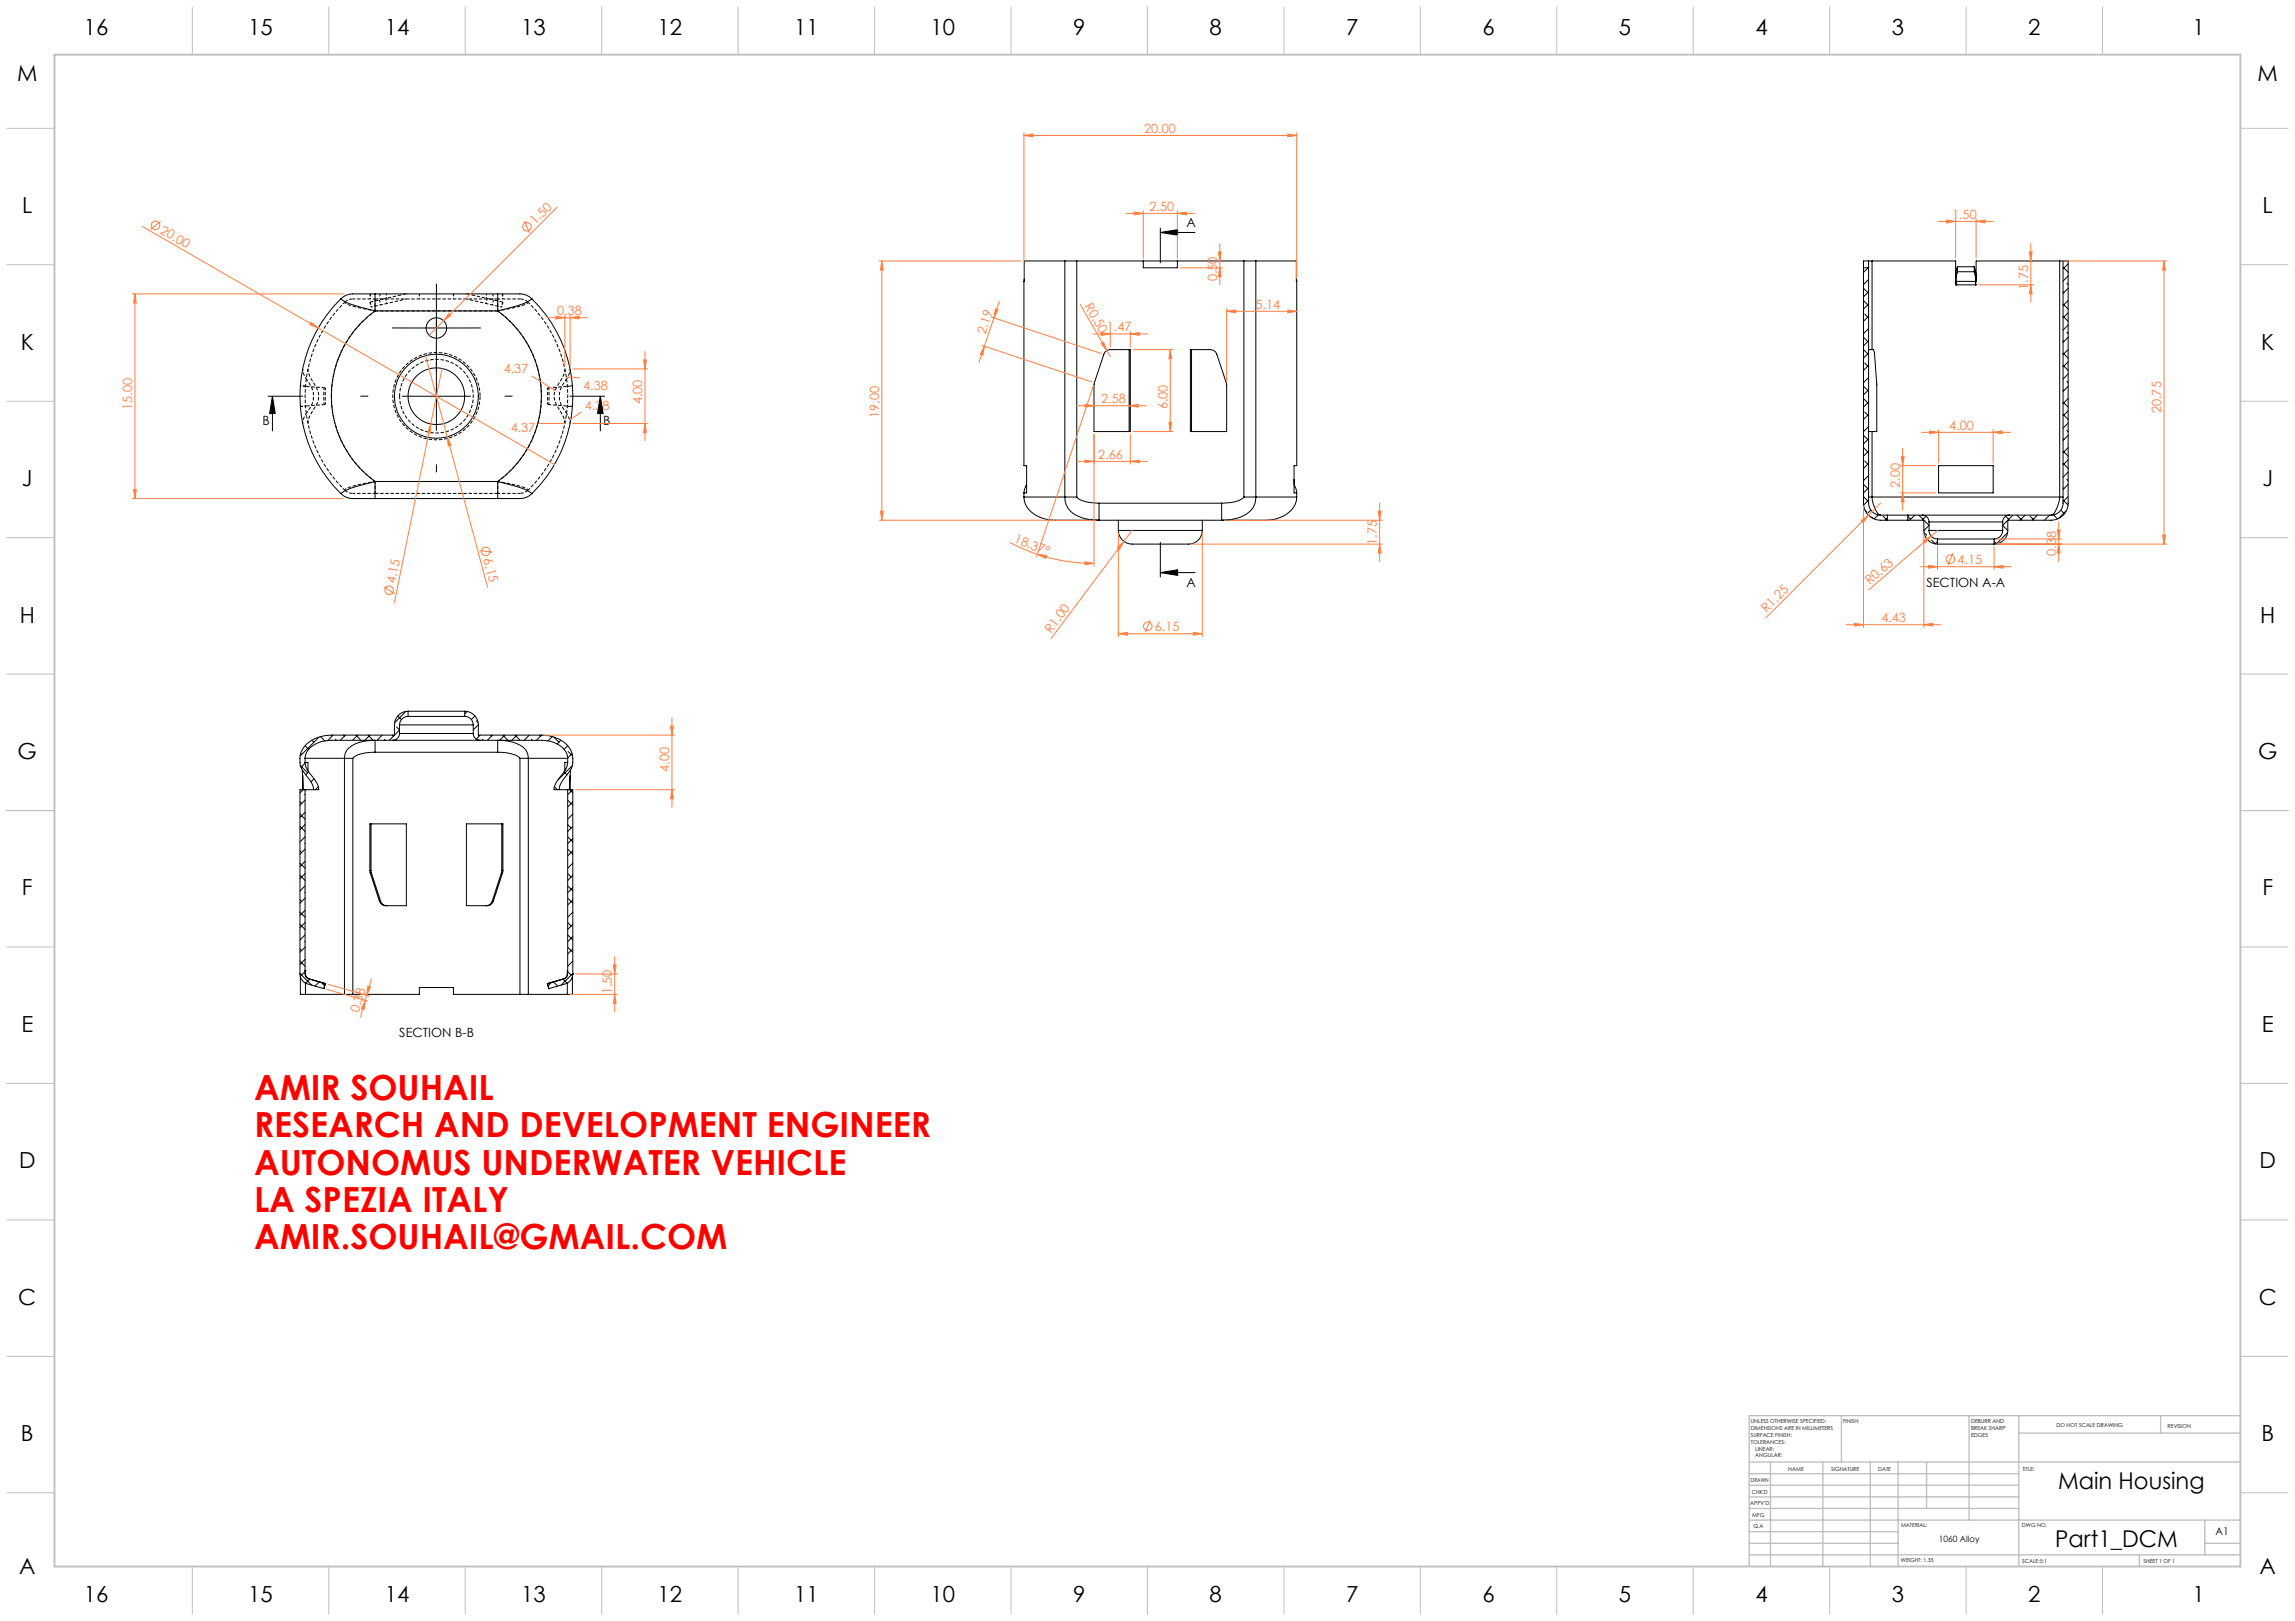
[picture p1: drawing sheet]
<svg xmlns="http://www.w3.org/2000/svg" width="841mm" height="594mm" viewBox="0 0 841 594" stroke-linecap="round" stroke-linejoin="round" font-family="sans-serif">
<defs><g id="words">
<g font-size="12.7" fill="#f00">
<text x="93.1" y="403">AMIR SOUHAIL</text>
<text x="93.1" y="416.7">RESEARCH AND DEVELOPMENT ENGINEER</text>
<text x="93.1" y="430.4">AUTONOMUS UNDERWATER VEHICLE</text>
<text x="93.1" y="444.1">LA SPEZIA ITALY</text>
<text x="93.1" y="457.8">AMIR.SOUHAIL@GMAIL.COM</text>
</g>
<g font-size="8.5">
<text x="754.2" y="545.8">Main Housing</text>
<text x="753.2" y="566.7">Part1_DCM</text>
</g>
<g font-size="8.1">
<text x="30.7" y="13">16</text>
<text x="91" y="13">15</text>
<text x="141" y="13">14</text>
<text x="191" y="13">13</text>
<text x="241" y="13">12</text>
<text x="291" y="13">11</text>
<text x="341" y="13">10</text>
<text x="393.2" y="13">9</text>
<text x="443.2" y="13">8</text>
<text x="493.2" y="13">7</text>
<text x="543.2" y="13">6</text>
<text x="593.2" y="13">5</text>
<text x="643.2" y="13">4</text>
<text x="693.2" y="13">3</text>
<text x="743.2" y="13">2</text>
<text x="803.5" y="13">1</text>
<text x="6.3" y="29.6">M</text>
<text x="827.3" y="29.6">M</text>
<text x="8.1" y="78.1">L</text>
<text x="829.1" y="78.1">L</text>
<text x="7.6" y="128.1">K</text>
<text x="828.6" y="128.1">K</text>
<text x="8" y="178.1">J</text>
<text x="829" y="178.1">J</text>
<text x="7.2" y="228.1">H</text>
<text x="828.2" y="228.1">H</text>
<text x="6.5" y="278.1">G</text>
<text x="827.5" y="278.1">G</text>
<text x="8" y="328.1">F</text>
<text x="829" y="328.1">F</text>
<text x="7.8" y="378.1">E</text>
<text x="828.8" y="378.1">E</text>
<text x="7" y="428.1">D</text>
<text x="828" y="428.1">D</text>
<text x="6.7" y="478.1">C</text>
<text x="827.7" y="478.1">C</text>
<text x="7.7" y="528.1">B</text>
<text x="828.7" y="528.1">B</text>
<text x="7" y="576.6">A</text>
<text x="828" y="576.6">A</text>
<text x="30.7" y="587">16</text>
<text x="91" y="587">15</text>
<text x="141" y="587">14</text>
<text x="191" y="587">13</text>
<text x="241" y="587">12</text>
<text x="291" y="587">11</text>
<text x="341" y="587">10</text>
<text x="393.2" y="587">9</text>
<text x="443.2" y="587">8</text>
<text x="493.2" y="587">7</text>
<text x="543.2" y="587">6</text>
<text x="593.2" y="587">5</text>
<text x="643.2" y="587">4</text>
<text x="693.2" y="587">3</text>
<text x="743.2" y="587">2</text>
<text x="803.5" y="587">1</text>
</g>
<g font-size="4.7" fill="#ff8040">
<text x="419.3" y="48.6">20.00</text>
<text x="421.2" y="77.2">2.50</text>
<text x="196.1" y="82.5" transform="rotate(-45 196.1 82.5)">1.50</text>
<text x="715.3" y="80.1">1.50</text>
<text x="58.4" y="85.3" transform="rotate(30 58.4 85.3)">20.00</text>
<text x="446" y="103" transform="rotate(-90 446 103)">0.50</text>
<text x="743.2" y="106.2" transform="rotate(-90 743.2 106.2)">1.75</text>
<text x="397.3" y="112.1" transform="rotate(60 397.3 112.1)">R0.50</text>
<text x="460.1" y="113.1">5.14</text>
<text x="204.2" y="115.4">0.38</text>
<text x="361.1" y="122.7" transform="rotate(-72 361.1 122.7)">2.19</text>
<text x="405.6" y="121.3">1.47</text>
<text x="184.6" y="136.7">4.37</text>
<text x="213.7" y="142.9">4.38</text>
<text x="235.4" y="148.2" transform="rotate(-90 235.4 148.2)">4.00</text>
<text x="403.6" y="147.7">2.58</text>
<text x="427.8" y="150" transform="rotate(-90 427.8 150)">6.00</text>
<text x="48.5" y="150.3" transform="rotate(-90 48.5 150.3)">15.00</text>
<text x="214.3" y="150.1">4.38</text>
<text x="322.1" y="153.2" transform="rotate(-90 322.1 153.2)">19.00</text>
<text x="792" y="151.4" transform="rotate(-90 792 151.4)">20.75</text>
<text x="187.1" y="158.4">4.37</text>
<text x="714.3" y="157.4">4.00</text>
<text x="402.5" y="168">2.66</text>
<text x="696.2" y="178.8" transform="rotate(-90 696.2 178.8)">2.00</text>
<text x="371.4" y="198.7" transform="rotate(21 371.4 198.7)">18.37°</text>
<text x="504.6" y="199.7" transform="rotate(-90 504.6 199.7)">1.75</text>
<text x="753.4" y="203.8" transform="rotate(-90 753.4 203.8)">0.38</text>
<text x="177" y="205" transform="rotate(75 177 205)">6.15</text>
<text x="717.3" y="206.6">4.15</text>
<text x="144.8" y="214.1" transform="rotate(-78 144.8 214.1)">4.15</text>
<text x="685.2" y="214.5" transform="rotate(-41 685.2 214.5)">R0.63</text>
<text x="647.3" y="224.8" transform="rotate(-45 647.3 224.8)">R1.25</text>
<text x="689.4" y="227.9">4.43</text>
<text x="385.2" y="232.3" transform="rotate(-53 385.2 232.3)">R1.00</text>
<text x="423.2" y="231.2">6.15</text>
<text x="245.2" y="282.9" transform="rotate(-90 245.2 282.9)">4.00</text>
<text x="224.3" y="364.4" transform="rotate(-90 224.3 364.4)">1.50</text>
<text x="131.5" y="371.1" transform="rotate(-74 131.5 371.1)">0.38</text>
</g>
<g font-size="4.7">
<text x="434.7" y="83.1">A</text>
<text x="96.2" y="155.8">B</text>
<text x="221.1" y="155.8">B</text>
<text x="434.7" y="215.1">A</text>
<text x="705.9" y="215">SECTION A-A</text>
<text x="146.3" y="380">SECTION B-B</text>
</g>
<text font-size="3.9" x="811.9" y="562.5">A1</text>
<text font-size="3.2" x="710.5" y="564.9">1060 Alloy</text>
<g font-size="2">
<text x="641.6" y="521.6">UNLESS OTHERWISE SPECIFIED:</text>
<text x="675.4" y="521.6">FINISH:</text>
<text x="722.3" y="521.5">DEBURR AND</text>
<text x="641.6" y="524.1">DIMENSIONS ARE IN MILLIMETERS</text>
<text x="641.6" y="526.6">SURFACE FINISH:</text>
<text x="722.3" y="524">BREAK SHARP</text>
<text x="722.3" y="526.5">EDGES</text>
<text x="753.6" y="523">DO NOT SCALE DRAWING</text>
<text x="794.3" y="523.2">REVISION</text>
<text x="641.6" y="529.1">TOLERANCES:</text>
<text x="643.2" y="531.6">LINEAR:</text>
<text x="643.2" y="534.1">ANGULAR:</text>
<text x="655.3" y="539">NAME</text>
<text x="671" y="538.9">SIGNATURE</text>
<text x="688.2" y="538.9">DATE</text>
<text x="741.1" y="538.9">TITLE:</text>
<text x="641.6" y="543.1">DRAWN</text>
<text x="641.4" y="551.4">APPV'D</text>
<text x="641.9" y="547.3">CHK'D</text>
<text x="642.1" y="555.8">MFG</text>
<text x="642.5" y="560">Q.A</text>
<text x="696.6" y="559.5">MATERIAL:</text>
<text x="741" y="559.5">DWG NO.</text>
<text x="696.6" y="572.5">WEIGHT: 1.35</text>
<text x="741.1" y="572.6">SCALE:5:1</text>
<text x="785.5" y="572.6">SHEET 1 OF 1</text>
</g>
</g></defs>
<path d="M137.4 109.6h45M182.4 113.9h-45M146.4 145.2a13.5 13.5 0 0 1 19.9-11.9 13.5 13.5 0 0 1 1.1 23.1 13.5 13.5 0 0 1-20.9-10l-.1-1.2M137.4 176.4h45M182.4 180.8h-45" fill="none" stroke="#000" stroke-width=".37" stroke-dasharray="1.3 .6" stroke-dashoffset=".1" stroke-linecap="butt"/>
<path d="M129.3 109.6a4.4 4.4 0 0 0-3 1.2M190.5 109.6a4.4 4.4 0 0 1 3.1 1.2M175.9 145.2a16 16 0 0 0-23.6-14.1 16 16 0 0 0-1.1 27.5 16 16 0 0 0 24.7-12.1v-1.3M129.3 180.8a4.4 4.4 0 0 1-3-1.2M190.5 180.8a4.4 4.4 0 0 0 3.1-1.2" fill="none" stroke="#000" stroke-width=".37" stroke-dasharray="1.3 .6" stroke-dashoffset="-.1" stroke-linecap="butt"/>
<path d="M137.4 113.9a33.7 33.7 0 0 1-11-2.9l-.1-.2M193.6 110.8l-.2 .2a36.4 36.4 0 0 1-11 2.9M193.6 110.8a48.1 48.1 0 0 1 0 68.8M126.2 179.6a48.1 48.1 0 0 1 0-68.8M126.3 179.6l.1-.2a36.4 36.4 0 0 1 11-3M182.4 176.4a33.7 33.7 0 0 1 11 3l.2 .2" fill="none" stroke="#000" stroke-width=".37" stroke-dasharray="1.3 .6" stroke-dashoffset=".5" stroke-linecap="butt"/>
<g fill="none" stroke="#000" stroke-width=".37" stroke-dasharray="1.3 .6" stroke-dashoffset=".4" stroke-linecap="butt">
<path d="M129.3 109.6h8.1M137.4 109.6v4.3M137.4 113.9a38.5 38.5 0 0 0 0 62.5M140.6 109.6l7.9-1.9M179.3 109.6l-7.9-1.9M182.4 109.6v4.3M182.4 109.6h8.1M118.8 148.3v-6.2M119.3 148.2v-6.1M200.6 148.2v-6.1M201.1 148.3v-6.2M182.4 176.4a38.5 38.5 0 0 0 0-62.5"/>
<path d="M137.4 180.8v-4.4M137.4 180.8h-8.1M182.4 180.8v-4.4M190.5 180.8h-8.1"/>
</g>
<path d="M112.2 138.8l-.9-1.7-.4-1.9M208.9 135.2a6.8 6.8 0 0 1-1.3 3.6M110.9 155.2l.4-2 .9-1.7M208.9 155.2l-.2-1.3-1.1-2.4" fill="none" stroke="#000" stroke-width=".37" stroke-dasharray="1.3 .6" stroke-dashoffset=".6" stroke-linecap="butt"/>
<path d="M112.2 151.5l.3-.4a8.6 8.6 0 0 0-.1-12l-.2-.3M207.6 151.5l-.7-1.1a8 8 0 0 1 0-10.5l.7-1.1" fill="none" stroke="#000" stroke-width=".37" stroke-dasharray="1.3 .6" stroke-dashoffset=".3" stroke-linecap="butt"/>
<path d="M112.9 135.2a20.1 20.1 0 0 0 3.2 7.2 7 7 0 0 1-1.2 7.7l-1.6 3-.4 2.1M207 135.2a10.7 10.7 0 0 1-2.7 6.2 6.7 6.7 0 0 0 .5 8.5 9.6 9.6 0 0 1 2.2 5.3" fill="none" stroke="#000" stroke-width=".37" stroke-dasharray="1.3 .6" stroke-dashoffset=".2" stroke-linecap="butt"/>
<g fill="none" stroke="#000" stroke-width=".37" stroke-dasharray="1.3 .6" stroke-dashoffset=".9" stroke-linecap="butt">
<path d="M135.6 109.6v-1.9M135.8 109.6v-1.9M136 112.5l-.5-1.8M136.1 112.5l-.4-1.8M139.2 109.6v-1.9M139.5 111.7l-.5-1.8M153.7 109.6v-1.9M166.2 109.6v-1.9M180.4 111.7l.4-1.8M180.6 109.6v-1.9M183.8 112.5l.4-1.8M183.9 112.5l.4-1.8"/>
<path d="M184.1 109.6v-1.9M184.2 109.6v-1.9M110.1 141.4h1.9M110.1 141.4l1.8 .2M111.9 148.8l-1.8 .1M112 148.9h-1.9M207.9 141.4h1.9M207.9 148.8l1.9 .1M209.8 141.4l-1.9 .2M209.8 148.9h-1.9"/>
</g>
<path d="M135.5 110.7l5.1-1.1M148.5 107.7h.4M171.4 107.7h-.5M184.3 110.7l-5-1.1" fill="none" stroke="#000" stroke-width=".37" stroke-dasharray="1.3 .6" stroke-linecap="butt"/>
<path d="M136 112.5l12.9-2.9M183.9 112.5l-13-2.9" fill="none" stroke="#000" stroke-width=".37" stroke-dasharray="1.3 .6" stroke-dashoffset=".7" stroke-linecap="butt"/>
<path d="M141.6 109.3v-1.6M141.8 111.2l-.4-1.6M178.1 111.2l.4-1.6M178.3 109.3v-1.6" fill="none" stroke="#000" stroke-width=".37" stroke-dasharray="1.3 .6" stroke-dashoffset=".8" stroke-linecap="butt"/>
<path d="M119.3 142.1l-7.3-.5M119.3 148.2l-7.3 .6M200.6 142.1l7.2-.5M200.6 148.2l7.2 .6" fill="none" stroke="#000" stroke-width=".37" stroke-dasharray="1.3 .6" stroke-dashoffset="-.2" stroke-linecap="butt"/>
<g fill="none" stroke="#000" stroke-width=".37">
<path d="M390.2 95.6h4.4M390.2 95.6h-14.8l-.2 7.5M390.2 95.6v86.5M394.6 95.6v86.5M394.6 95.6h61.2M419 95.6v2.5h12.4v-2.5M425.2 85.2l6.4-1v2zM425.2 85.2h12.7M425.2 83.6v12.7M455.8 95.6h4.4M455.8 95.6v86.5M460.2 95.6h14.9l.1 7.5"/>
<path d="M460.2 95.6v86.5M682.9 98.1h1.8M684.4 98.1l.3 .4M684.6 98.1l-1.7 1.7M684.7 95.6v88.8a4.5 4.5 0 0 0 4.4 4.4M684.7 95.6h-1.8v88.8a6.3 6.3 0 0 0 6.2 6.2h2.5M684.7 95.6h1.3M686 95.6h30.6v7.5M686 95.6v32.5M717.3 97.7l-.5 1.8-.2 3.6M717.3 97.7h6.2M717.3 97.7v1.9"/>
<path d="M717.3 99.6h6.1M717.3 99.6l-.5 1.8v1.7M723.4 99.6l.6 3.5M723.5 97.7l.5 2.2 .1 3.2M723.5 97.7l-.1 1.9M754.8 95.6h1.2M754.8 95.6h-30.7v7.5M754.8 95.6v86.5M756 95.6v88.8a4.4 4.4 0 0 1-4.4 4.4M756 95.6h1.9v88.8a6.3 6.3 0 0 1-6.3 6.2h-15.8v3.8M756 97.9l1.9 1.9M757.9 96.7l-1.9 1.8"/>
<path d="M124.9 109.5a17.2 17.2 0 0 0 8 3.3l4.5 1.1M124.9 109.5a50 50 0 0 0 0 71.4M137.4 107.7h-6.8a7.9 7.9 0 0 0-5.7 1.8M137.4 107.7v6.2M137.4 113.9a38.5 38.5 0 0 0 0 62.6M137.4 113.9h45M137.4 107.7h45M159.9 107.7v50M182.4 107.7h6.8a8 8 0 0 1 5.7 1.8M182.4 107.7v6.2M182.4 113.9a38.5 38.5 0 0 1 0 62.6M194.9 109.5a13.6 13.6 0 0 1-6.6 2.9l-5.9 1.5"/>
<path d="M194.9 109.5a50 50 0 0 1 0 71.4M375.2 103.1v67.5h1v10h-1M375.4 102.1l-.2 1M475.1 102.1l.1 1M475.2 103.1v67.5h-1v10h1M682.9 110.1l1.8 1.9M682.9 105.6l1.6 1.6M683.3 115.1l1.4 1.4M684.7 102.4l-1.8 1.9M684.7 106.9l-1.8 1.9M684.7 111.4l-1.8 1.9M684.7 115.9l-1.8 1.9"/>
<path d="M716.6 103.1h.2M716.8 103.1h7.2M716.8 104.4h.1M716.8 104.4h7.2M716.8 103.1v1.3M724 103.1h.1M724 104.4h.1M724 103.1v1.3M756 115.9l1.9 1.9M756 111.4l1.9 1.9M756 106.9l.3 .3M757.4 103.9l.5 .4"/>
<path d="M757.9 101.1l-1.9 1.9M757.9 114.6l-1.9 1.9M757.9 119.1l-1.9 1.9M757.9 105.6l-1.9 1.9M757.9 110.1l-1.9 1.9M147.4 120.2h25M405.1 128.9l1.8-.8h7.3v30h-13.3v-17.3l3.6-10.9zM413.8 128.1v30M436.2 128.1h7.3a2.58 2.58 0 0 1 2.4 1.8l3.6 10.9v17.3h-13.3zM436.6 128.1v30M682.9 128.1l1.8 1.9M682.9 123.6l1.6 1.6"/>
<path d="M683.3 133l1.4 1.4M684.7 128.1h1.7l.4 .5 .9 11.7v17.8h-3M684.7 120.4l-1.8 1.9M684.7 124.9l-1.8 1.8M684.7 129.4l-1.8 1.8M684.7 133.8l-1.8 1.9M684.7 138.4l-1.8 1.8M756 133.8l1.9 1.9M756 129.4l1.9 1.8M756 124.9l.3 .3M757.4 139.8l.5 .4M757.4 121.8l.5 .5"/>
<path d="M757.9 123.6l-1.9 1.9M757.9 128.1l-1.9 1.9M757.9 132.6l-1.9 1.8M757.9 137l-1.9 1.9M98.2 145.2h12.7M99.8 145.2l1.1 6.3h-2.1zM99.8 145.2v12.7M147.4 145.2h25M208.9 145.2h12.7M220 145.2l1 6.3h-2zM220 145.2v12.7M682.9 159.5l1.6 1.6"/>
<path d="M682.9 146l1.8 1.9M682.9 141.6l1.6 1.5M683.3 151l1.4 1.4M684.7 142.8l-1.8 1.9M684.7 147.3l-1.8 1.9M684.7 151.8l-1.8 1.9M684.7 156.3l-1.8 1.9M686 158.1v24M756 151.8l1.9 1.9M756 147.3l1.9 1.9M756 142.8l.3 .3M757.4 157.7l.5 .5"/>
<path d="M757.9 141.6l-1.9 1.8M757.9 146l-1.9 1.9M757.9 150.5l-1.9 1.9M757.9 155l-1.9 1.9M757.9 159.5l-1.9 1.9M137.4 176.5a37.9 37.9 0 0 0-12.2 4.2l-.3 .2M137.4 176.5v6.2M137.4 176.5h45M182.4 176.5v6.2M182.4 176.5a37.9 37.9 0 0 1 12 4l.5 .4M376.2 177.6l-.8 1.7-.2 1.3M474.2 175.7l.1 2.2 .7 1.4 .2 1.3"/>
<path d="M474.3 177.8l.1 .2M682.9 177.5l1.6 1.6M682.9 164l1.8 1.9M683.3 168.9l1.4 1.4M684.7 160.8l-1.8 1.9M684.7 165.3l-1.8 1.9M684.7 169.8l-1.8 1.9M684.7 174.3l-1.8 1.8M684.7 178.7l-1.8 1.9M710.4 170.6h20v10h-20zM756 178.7l.3 .4M756 169.8l1.9 1.9"/>
<path d="M756 165.3l1.9 1.9M756 160.8l.3 .3M757.4 175.7l.5 .4M757.9 164l-1.9 1.9M757.9 168.5l-1.9 1.8M757.9 173l-1.9 1.9M757.9 177.5l-1.9 1.8M124.9 180.9a8.9 8.9 0 0 0 6.5 1.8h6M137.4 182.7h45M194.9 180.9a8.8 8.8 0 0 1-6.4 1.8h-6.1M375.2 182.1a9.3 9.3 0 0 0 8.2 8.2l3.3 .3h16M375.2 182.1h15"/>
<path d="M375.2 180.6v1.5M390.2 182.1a7.7 7.7 0 0 0 6.5 7.7l3 .6 3 .2M390.2 182.1h4.4M394.6 182.1v.1a6.2 6.2 0 0 0 5.1 2l3 .2M402.7 184.4v6.2M402.7 184.4h45M402.7 190.6h45M409.8 194.4a5.6 5.6 0 0 0 7 5h16.8a5.6 5.6 0 0 0 7-5M409.8 194.4h30.8M409.8 190.6v3.8M425.2 198.7v12.7M440.6 190.6v3.8"/>
<path d="M447.7 184.4v6.2M455.8 182.1v.1a6.2 6.2 0 0 1-5.1 2l-3 .2M455.8 182.1h4.4M460.2 182.1a7.7 7.7 0 0 1-6.6 7.7l-4 .8h-1.9M460.2 182.1h15M475.2 182.1a9 9 0 0 1-7.6 8l-3.9 .5h-16M475.2 180.6v1.5M682.9 182l1.8 1.8M683.5 187l.6 .6M684.7 182.1h1.3M684.7 183.2l-1.8 1.9M685.6 186.9l-1 1"/>
<path d="M685.9 189.4l.6 .6M686 182.1a11.3 11.3 0 0 0 2.6 6.5l.5 .2M686 182.1h68.8M688.3 188.7l-1.5 1.5M689.1 188.8h2.5M690.1 189.2l1.5 1.4M691.6 188.8h7.5M691.6 190.6h7.5M691.6 189.8l-.8 .8M691.6 188.8v1.8M699.1 190.6h5.9v3.8M699.1 189.2l1.1 1.1"/>
<path d="M699.1 188.8h5.3M699.1 188.8v1.8M701.7 188.8l-1.9 1.8M703.2 188.8l3.7 3.7M704.4 188.8a2.47 2.47 0 0 1 2.5 2.5M704.4 188.8h32M705 194.4a5 5 0 0 0 5 5M705.1 195.2l.9 .9M705.8 189.2l-1.5 1.4M706.9 191.3h27M706.9 194.4h27M706.9 194.4a3.1 3.1 0 0 0 3.1 3.1"/>
<path d="M706.9 192.5l-1.9 1.9M706.9 191.3v3.1M707.6 196.3h.1M707.8 197.9l1.4 1.3M710 199.4h20.7M710 197.5h20.7M710 198.4l-.9 .9M710 197.5v1.9M730.7 198.4l1 .9M730.7 197.5v1.9M733.9 194.4a3.1 3.1 0 0 1-3.2 3.1M733.9 192.5l1.9 1.9"/>
<path d="M733.9 191.3v3.1M735 189.2l1.1 1.1M735.7 195.2l-4.1 4.1M735.8 194.4a5 5 0 0 1-5.1 5M736.4 188.8a2.47 2.47 0 0 0-2.5 2.5M736.4 188.8h15.2M737.6 188.8l-3.7 3.7M739.1 188.8l1.8 1.8M742.1 188.8l-1.9 1.8M743.9 189.2l1.5 1.4M746.6 188.8l-1.9 1.8M751.1 188.8l-1.9 1.8"/>
<path d="M752.4 188.7l1.6 1.5M754.8 182.1a10.4 10.4 0 0 1-2.8 6.6l-.4 .1M754.8 182.1h1.2M755.2 186.9l1.3 1.4M756 183.2l1.8 1.9M757.3 187l-3 3M757.9 182l-1.9 1.8M425.2 209.8l6.4-1v2zM425.2 209.8h12.7M110.2 276.2l.3 .3M111.8 279.4h1.1v3M111.8 277.9h14.4"/>
<path d="M111.8 277.9v1.5M111.8 279.6l-1.5 1.6M111.8 273.3l1.3 1.3M114.3 271.3l.7 .7M116.9 270.1l-6.8 6.8M117.4 269.9l1.7 1.7M122.1 269.4l-2.1 2.1M122.9 270.9l.4 .4M125.9 269.4l.3 .3M126.2 277.9h3.1M126.2 277.9v86.5M126.6 269.4l-1.9 1.9"/>
<path d="M129.3 277.9v86.5M130.4 269.4l1.9 1.9M131.1 269.4l-1.9 1.9M134.9 269.4l1.8 1.9M135.6 269.4l-1.9 1.9M137.4 275.7v-4.4a14.7 14.7 0 0 0-9.5 2.7 5 5 0 0 0-1.7 3.9M137.4 275.7l-4.5 .4-2.3 .7-1.3 1.1M137.4 275.7h45M140.1 269.4l-1.9 1.9M140.8 270.9l.4 .4M143.8 269.4l.4 .3M143.9 271.3h-22.5a9 9 0 0 0-9.5 5.8l-.1 .8"/>
<path d="M143.9 271.3h32M145.3 266.4l1.1 1.1-3.7 3.8M145.8 262.4l1.3 1.3M146.4 268.8a2.53 2.53 0 0 1-2.5 2.5M146.4 268.8h27M146.4 265.6h27M146.4 265.6v3.2M148.7 260.7l-4.1 4.2M149.5 260.6a5.1 5.1 0 0 0-5 5v3.8h-23.1a11.3 11.3 0 0 0-11.1 6.3 7.9 7.9 0 0 0 2.1 8.7 8.5 8.5 0 0 1 2.5 5h1.9a10.6 10.6 0 0 0-3.5-6.2 5.9 5.9 0 0 1-1.5-3.8M149.5 262.5a3.1 3.1 0 0 0-3.1 3.1M149.5 262.5h20.8M149.5 260.6h20.8"/>
<path d="M149.5 260.6v1.9M170.3 262.5a3.1 3.1 0 0 1 3.1 3.1M170.3 260.6a5.1 5.1 0 0 1 5 5v3.8h23.1M170.3 260.6v1.9M171.1 260.7l-.8 .9M173.4 268.8a2.47 2.47 0 0 0 2.5 2.5M173.4 265.6v3.2M174.1 262.4l-1.4 1.3M174.5 264.1l.7 .8M175.3 265.6l-1.9 1.9M175.9 271.3h22.5a9.5 9.5 0 0 1 9.5 5.4l.1 1.2M176 269.4l-1.5 1.5"/>
<path d="M176.7 270.9l.5 .4M179.8 269.4l.3 .3M180.5 269.4l-1.9 1.9M182.4 275.7v-4.4a12.7 12.7 0 0 1 10.4 3.7l.5 .9 .3 2M182.4 275.7a10.8 10.8 0 0 1 8.1 2.1v.1M184.3 269.4l1.8 1.9M185 269.4l-1.9 1.9M188.7 269.4l1.9 1.9M189.4 269.4l-1.8 1.9M190.5 277.9h3.1M190.5 277.9v86.5M193.6 277.9h14.4"/>
<path d="M193.6 277.9v86.5M194 269.4l-1.9 1.9M194.7 270.9l.4 .4M197.7 269.4l.4 .3M198.4 269.4a12.3 12.3 0 0 1 10.9 5.8 8.3 8.3 0 0 1-1.9 9.2l-1 1.2a6.1 6.1 0 0 0-1.5 3.8M198.4 269.4l-1.8 1.9M202.4 270l-1.6 1.5M203 270.1l1.8 1.9M205.5 271.2l-1.4 1.5M208 273.3l-1.3 1.3M208 279.4a7.6 7.6 0 0 1-2.5 5 8.8 8.8 0 0 0-2.5 5h1.9M208 279.4h-1v3"/>
<path d="M208 277.9v1.5M208.2 275.4l1.6 1.6M209.7 276.1l-1.7 1.7M109.9 298.3l1.9 1.9M109.9 293.8l.6 .6M110.1 280.5l2.6 2.7M110.7 282.4l.4 7-1.2 1.1M110.9 284.2v5.2M111.7 291.1l.1 .1M111.8 289.4h3M111.8 293.2l-1.9 1.9M111.8 297.7l-1.9 1.8"/>
<path d="M111.8 289.4v67.5M111.8 289.4h-1.9v67.5M113.1 282.8l-1.1 1.1M115.1 285.4l-1.2 1.2M116.7 288.3l-1.1 1.1M203.2 288.4l1.1 1M204.9 289.4h3.1M206.7 282.9l1.1 1M208 289.4h1.9M208 289.4v66.2M208.2 293.3l1.7 1.8M208.9 284.2v5.2"/>
<path d="M209.1 282.4l-.4 7 1.2 1.1M209.5 281.3l-.1 .2M209.7 280.6l-5.3 5.2M209.9 289.4l-1.9 1.8M209.9 293.8l-1.9 1.9M209.9 298.3l-1.9 1.9M209.9 289.4v67.5M109.9 316.3l1.9 1.9M109.9 311.8l.6 .6M109.9 302.8l1.9 1.9M111.7 309l.1 .2M111.8 302.1l-1.9 1.9"/>
<path d="M111.8 306.6l-1.9 1.9M111.8 311.1l-1.9 1.9M111.8 315.6l-1.9 1.9M135.5 319l.1 .8M135.5 319v-17.1h13.4v30h-7.5a2.36 2.36 0 0 1-2.4-1.7M135.5 319h.5M135.6 319.8h.5M135.6 319.8l3.4 10.4M136 319l.1 .8M136 301.9v17.1M136.1 319.8l3.4 10.4M183.8 319.8l-3.4 10.4"/>
<path d="M183.8 319.8h.4M183.9 319l-.1 .8M183.9 301.9v17.1M183.9 319h.4M184.2 319.8l-3.4 10.4M184.3 319l-.1 .8M184.3 319v-17.1h-13.4v30h7.5a2.37 2.37 0 0 0 2.4-1.7M208 306.6l1.9 1.9M208 302.1l1.3 1.3M208.2 311.3l1.7 1.7M209.9 302.8l-1.9 1.9M209.9 307.3l-1.9 1.9"/>
<path d="M209.9 311.8l-1.9 1.8M209.9 316.3l-1.9 1.9M109.9 338.7l1.9 1.9M109.9 334.2l1.9 1.9M109.9 329.7l.6 .7M109.9 320.8l1.9 1.8M111.7 327l.1 .1M111.8 320.1l-1.9 1.9M111.8 329.1l-1.9 1.9M111.8 324.6l-1.9 1.9M111.8 333.6l-1.9 1.8M111.8 338.1l-1.9 1.9"/>
<path d="M139 330.2h.5M139.5 330.2a2.4 2.4 0 0 0 2.2 1.7M180.4 330.2a2.4 2.4 0 0 1-2.3 1.7M180.4 330.2h.4M208 338.1l1.3 1.2M208 324.6l1.9 1.9M208 320.1l1.3 1.3M208.2 329.2l1.7 1.8M209.9 320.8l-1.9 1.8M209.9 325.3l-1.9 1.8M209.9 329.7l-1.9 1.9M209.9 334.2l-1.9 1.9"/>
<path d="M209.9 338.7l-1.9 1.9M109.9 356.7l4.3 4.3M109.9 356.9a3.9 3.9 0 0 0 3.4 3.8l5.3 1.6M109.9 356.9h.1M109.9 352.2l1.9 1.9M109.9 347.7l.6 .6M110.1 357.9v6.5h1.8M111.7 344.9l.1 .2M111.8 355.6h.1M111.8 356.9a1.87 1.87 0 0 0 1.6 1.9l5.8 1.6M111.8 356.9h.1M111.8 355.6l.1 1.3"/>
<path d="M111.8 351.5l-1.9 1.9M111.8 342.6l-1.9 1.8M111.8 347.1l-1.9 1.8M111.8 356l-1.7 1.7M111.9 356.9a2.04 2.04 0 0 0 2.1 2l5.3 1.5M113.5 358.8l-1.5 1.5M117 359.8l-1.5 1.5M202.8 359.8l1.6 1.5M206.3 358.8l1.5 1.5M207.9 356.9a2.1 2.1 0 0 1-2.1 2l-5.2 1.5M207.9 356.9h.1M208 356.9a1.87 1.87 0 0 1-1.4 1.8l-5.9 1.7"/>
<path d="M208 355.6l-.1 1.3M208 356l1.3 1.3M208 355.6v1.3M208 342.6l1.9 1.8M208.2 347.2l1.7 1.7M209.8 357.9v6.5h-1.9M209.9 356.7l-4.3 4.3M209.9 356.9a3.9 3.9 0 0 1-3.5 3.8l-5.2 1.6M209.9 356.9h.1M209.9 343.2l-1.9 1.9M209.9 347.7l-1.9 1.9M209.9 352.2l-1.9 1.9"/>
<path d="M111.9 364.4h14.3M111.9 360.2v4.2M117.7 360l1.2 1.2M119.2 360.4h.1M119.2 360.4l-.6 1.9M119.3 360.4l-.7 1.9M126.2 364.4h3.1M129.3 364.4h24.4v-2.5h12.5v2.5h24.3M190.5 364.4h3.1M193.6 364.4h14.3M200.6 360.4l.6 1.9M200.6 360.4h.1"/>
<path d="M200.7 360.4l.5 1.9M202.1 360l-1.2 1.2M207.9 360.2v4.2"/>
<circle cx="159.9" cy="120.2" r="3.7"/>
<circle cx="159.9" cy="145.2" r="10.4"/>
<circle cx="159.9" cy="145.2" r="15.4"/>
</g>
<g fill="none" stroke="#ff8040" stroke-width=".37">
<path d="M375.2 49.6l3.3-.5v1zM375.2 48.6v53.5M375.2 49.6h100M471.9 49.1l3.3 .5-3.3 .5zM475.2 48.6v53.5M204.2 75.9l-46.9 46.9M412.6 78.2h25.2M415.6 77.7l3.4 .5-3.4 .5zM419 77.2v17.4M431.4 78.2l3.4-.5v1zM431.4 77.2v17.4M52.1 83l151.1 87.2"/>
<path d="M58.9 81.1l-3.8 3M192.2 80.9l1.8 4.4M322.2 95.6h52.1M323.1 95.6l.5 3.3h-.9zM323.1 95.6v95M432.4 98.1h15.6M446.5 92.3h1l-.5 3.3zM447 98.1l.5 3.3h-1zM447 89.3v15M710.3 81.1h20.2M713.3 80.6l3.3 .5-3.3 .6zM716.6 80.1v14.5"/>
<path d="M724.1 81.1l3.3-.5v1.1zM724.1 80.1v14.5M743.7 92.3h1l-.5 3.3zM744.2 89.3v21.4M755.8 95.6h38.2M793 95.6l.5 3.3h-1zM793 95.6v103.8M48.5 107.7h77.3M49.5 107.7l.5 3.3h-1.1zM49.5 107.7v75M114 118.1l2.6 2.1-3.1-1.2zM164.5 114.9l.7 .7-2.6 1.9z"/>
<path d="M200.6 116.4h14.7M203.7 115.9l3.3 .5-3.3 .5zM207 115.4v18.8M208.9 116.4l3.3-.5v1zM208.9 115.4v18.8M363.3 116.2l40.2 13.3M364.2 116.5l-5.5 16.4M364.8 113.2l.9 .3-1.5 3zM366.2 110.4l-2 6.1M395.8 111.5l9.8 17M449.5 114.1l3.3-.5v1zM449.5 113.1v26.9"/>
<path d="M449.5 114.1h25.7M471.9 113.6l3.3 .5-3.3 .5zM725 104.4h20.2M744.2 104.4l.5 3.3h-1zM155.9 130.3l8 29.7M162 135l-17.5 85.8M194.9 137.8l8.5 5.3M208 138.2l.2-.1v.2zM208 138.2l4.4 .2M209.9 135.2h27.4M235.8 131.9h1.1l-.5 3.3zM236.4 128.8v32.7"/>
<path d="M359.8 126.6l40.3 13.3M360.8 126.9l-.6 3.3-1-.3zM400.5 122.4h20M403.5 125.9l.9-.6 1.2 3.2zM403.5 121.9l3.4 .5-3.4 .5zM405.6 128.5l1.3 2.1M406.9 121.4v5.7M414.2 122.4l3.3-.5v1zM414.2 121.4v5.7M415.2 128.1h14.6M428.8 128.1l.5 3.3h-1zM428.8 128.1v30"/>
<path d="M157.8 155.4l-.1 3.3-1-.2zM197.4 155.2h9.6M203.1 142.8l.3 .3-.4-.1zM206.6 155.1l.4 .1zM208.8 153.6l.2 .2h-.3zM209.9 155.2h27.4M212.9 151.1l-4.2 2.7M236.4 155.2l.5 3.3h-1.1zM394.5 148.7h25.6M397.6 148.2l3.3 .5-3.3 .5zM400.7 141.2l-20.9 62.9M400.9 159.1v48.4"/>
<path d="M413.8 148.7l3.3-.5v1zM414.2 159.1v11M415.2 158.1h14.6M428.3 154.8h1l-.5 3.3zM704 158.4h32.7M707.1 157.9l3.3 .5-3.3 .5zM710.4 157.4v12.2M730.4 158.4l3.3-.5v1zM730.4 157.4v12.2M48.9 179.4h1.1l-.5 3.3zM163.9 160l1.3 3.1-.9 .3zM163.9 160l14.8 55.2"/>
<path d="M394.5 169.1h26M397.6 168.6l3.3 .5-3.3 .5zM414.2 169.1l3.3-.5v1zM696.2 170.6h13.2M696.7 167.3h1.1l-.6 3.3zM697.2 164.3v22.7M48.5 182.7h77.3M322.2 190.6h79.5M322.7 187.3h.9l-.5 3.3zM370 198.8l5.6 2.6 4.6 1.7M409.8 195.4v37.8M411.8 198.4l-26.6 35.6"/>
<path d="M414.8 194.4l-3 4M436.6 199.4h70M440.6 195.4v37.8M448.7 190.6h57.9M505 187.3h1.1l-.5 3.3zM505.6 199.4l.5 3.3h-1.1zM505.6 184.3v21.4M682 190.8l2.7-2-2 2.7zM682.9 185.4v44.5M689.1 184.4l-42 42M696.2 180.6h13.2M697.2 180.6l.6 3.3h-1.1z"/>
<path d="M704.8 198.2l2.8-1.8-2.1 2.6zM705 195.4v34.5M710 194.4l-25.2 21.7M731.8 199.4h62.2M731.8 197.5h23.6M753.9 194.2h1l-.5 3.3zM754.4 199.4l.5 3.3h-1zM754.4 191.2v14.5M792.5 196.1h1l-.5 3.3zM140.6 215l4 2.6M175.6 201.7l4.8 .6M380.2 203.1l3.3 .5-.3 1z"/>
<path d="M380.2 203.1a66.1 66.1 0 0 0 20.7 3.4M397.6 205.9l3.3 .6-3.3 .4zM409.4 200.7l2.4-2.3-1.6 2.9zM703.7 207.7h33.4M706.7 207.2l3.3 .5-3.3 .5zM710 200.4v8.3M715.6 202.7l-1.8 4.4M730.7 207.7l3.4-.5v1zM730.7 200.4v8.3M409.8 232.2l3.3-.5v1.1zM409.8 232.2h30.8M421.5 227.3l-1.8 4.4"/>
<path d="M437.3 231.7l3.3 .5-3.3 .6zM676.5 228.9h34.8M679.6 228.4l3.3 .5-3.3 .5zM705 228.9l3.3-.5v1zM199.4 269.4h47.8M245.7 266.1h1l-.5 3.3zM246.2 263v32.7M210.9 289.4h36.3M246.2 289.4l.5 3.3h-1zM136.1 358.6l-2.3 8M210.9 356.9h15.3M224.8 353.6h1l-.6 3.3z"/>
<path d="M225.2 350.5v20.2M119.7 362.5l15.1 4.3M120.2 360.7l15.1 4.3M133.8 366.6l-.4 3.3-.9-.3zM133.8 366.6l-1.7 6.1M134.8 361.4l1 .3-1.4 3zM208.9 364.4h17.3M225.2 364.4l.6 3.3h-1z"/>
<circle cx="57" cy="82.6" r="1.55"/>
<circle cx="193.1" cy="83.1" r="1.57"/>
<circle cx="142.6" cy="216.3" r="1.55"/>
<circle cx="178" cy="202" r="1.55"/>
<circle cx="714.7" cy="204.9" r="1.55"/>
<circle cx="420.6" cy="229.5" r="1.55"/>
</g>
<path d="M159.9 107.7v-3.8M147.4 120.2h-3.7M159.9 120.2v-2.9M159.9 132.7v3.7M172.4 120.2h3.8M134.9 145.2h-2.8M184.9 145.2h2.9M159.9 170.2v2.9" fill="none" stroke="#000" stroke-width=".37" stroke-dasharray="15.2 1.3 1.3 1.3" stroke-linecap="butt"/>
<g fill="none" stroke="#c0c0c0" stroke-width=".37">
<path d="M70.5 2.5v17.5M120.5 2.5v17.5M170.5 2.5v17.5M220.5 2.5v17.5M270.5 2.5v17.5M320.5 2.5v17.5M370.5 2.5v17.5M420.5 2.5v17.5M470.5 2.5v17.5M520.5 2.5v17.5M570.5 2.5v17.5M620.5 2.5v17.5"/>
<path d="M670.5 2.5v17.5M720.5 2.5v17.5M770.5 2.5v17.5M2.5 47h17.5M821 47h17.5M2.5 97h17.5M821 97h17.5M2.5 147h17.5M821 147h17.5M2.5 197h17.5M821 197h17.5M2.5 247h17.5"/>
<path d="M821 247h17.5M2.5 297h17.5M821 297h17.5M2.5 347h17.5M821 347h17.5M2.5 397h17.5M821 397h17.5M2.5 447h17.5M821 447h17.5M2.5 497h17.5M821 497h17.5M2.5 547h17.5"/>
<path d="M821 547h17.5M70.5 574v17.5M120.5 574v17.5M170.5 574v17.5M220.5 574v17.5M270.5 574v17.5M320.5 574v17.5M370.5 574v17.5M420.5 574v17.5M470.5 574v17.5M520.5 574v17.5M570.5 574v17.5"/>
<path d="M620.5 574v17.5M670.5 574v17.5M720.5 574v17.5M770.5 574v17.5"/>
</g>
<g fill="none" stroke="#c0c0c0" stroke-width=".5">
<path d="M674.8 518.8v17M721.6 518.8v38.2M739.8 518.8v55.2M791.8 518.8v6.3M821 518.8h-180v55.2M641 535.8h180M648.8 535.8v38.2M668 535.8v38.2M685.4 535.8v38.2M695.6 535.8v38.2M706 535.8v17M739.8 525.1h81.2"/>
<path d="M641 552.8h98.8M641 548.5h98.8M641 544.3h98.8M641 540h98.8M641 557h180M808 557v12.8M641 569.8h180M641 565.5h54.6M641 561.3h54.6M784 569.8v4.2M808 565.5h13"/>
</g>
<path d="M20 20h801v554h-801z" fill="none" stroke="#c0c0c0" stroke-width=".7"/>
<g fill="#000">
<path d="M425.2 85.2l6.4-1v2zM425.2 209.8l6.4-1v2z"/>
<path d="M220 145.2l1 6.3h-2zM99.8 145.2l1.1 6.3h-2.1z"/>
</g>
<g fill="#ff8040">
<path d="M403.5 125.9l.9-.6 1.2 3.2z"/>
<path d="M114 118.1l2.6 2.1-3.1-1.2z"/>
<path d="M704.8 198.2l2.8-1.8-2.1 2.6z"/>
<path d="M682 190.8l2.7-2-2 2.7z"/>
<path d="M164.5 114.9l.7 .7-2.6 1.9z"/>
<path d="M409.4 200.7l2.4-2.3-1.6 2.9z"/>
<path d="M157.8 155.4l-.1 3.3-1-.2z"/>
<path d="M163.9 160l1.3 3.1-.9 .3z"/>
<path d="M208.9 116.4l3.3-.5v1zM203.7 115.9l3.3 .5-3.3 .5zM437.3 231.7l3.3 .5-3.3 .6zM409.8 232.2l3.3-.5v1.1zM414.2 122.4l3.3-.5v1zM403.5 121.9l3.4 .5-3.4 .5zM705 228.9l3.3-.5v1zM679.6 228.4l3.3 .5-3.3 .5zM724.1 81.1l3.3-.5v1.1zM713.3 80.6l3.3 .5-3.3 .6z"/>
<path d="M208.8 153.6l-.1 .2h.3zM208 138.2l.2 .1v-.2zM203.1 142.8l-.1 .2 .4 .1zM206.6 155.1l.4 .1zM375.2 49.6l3.3-.5v1zM471.9 49.1l3.3 .5-3.3 .5zM449.5 114.1l3.3-.5v1zM471.9 113.6l3.3 .5-3.3 .5zM707.1 157.9l3.3 .5-3.3 .5zM730.4 158.4l3.3-.5v1zM706.7 207.2l3.3 .5-3.3 .5zM730.7 207.7l3.4-.5v1z"/>
<path d="M397.6 148.2l3.3 .5-3.3 .5zM413.8 148.7l3.3-.5v1z"/>
<path d="M364.8 113.2l.9 .3-1.5 3zM360.8 126.9l-.6 3.3-1-.3z"/>
<path d="M134.8 361.4l1 .3-1.4 3zM133.8 366.6l-.4 3.3-.9-.3z"/>
<path d="M447 98.1l.5 3.3h-1zM446.5 92.3h1l-.5 3.3z"/>
<path d="M246.2 289.4l.5 3.3h-1zM245.7 266.1h1l-.5 3.3z"/>
<path d="M428.3 154.8h1l-.5 3.3zM428.8 128.1l.5 3.3h-1z"/>
<path d="M49.5 107.7l.5 3.3h-1.1zM48.9 179.4h1.1l-.5 3.3zM235.8 131.9h1.1l-.5 3.3zM236.4 155.2l.5 3.3h-1.1zM323.1 95.6l.5 3.3h-.9zM322.7 187.3h.9l-.5 3.3zM505 187.3h1.1l-.5 3.3zM505.6 199.4l.5 3.3h-1.1zM696.7 167.3h1.1l-.6 3.3zM697.2 180.6l.6 3.3h-1.1zM753.9 194.2h1l-.5 3.3zM754.4 199.4l.5 3.3h-1zM743.7 92.3h1l-.5 3.3zM744.2 104.4l.5 3.3h-1zM793 95.6l.5 3.3h-1zM792.5 196.1h1l-.5 3.3z"/>
<path d="M224.8 353.6h1l-.6 3.3zM225.2 364.4l.6 3.3h-1z"/>
<path d="M380.2 203.1l3.3 .5-.3 1zM397.6 205.9l3.3 .6-3.3 .4z"/>
<path d="M397.6 168.6l3.3 .5-3.3 .5zM414.2 169.1l3.3-.5v1zM415.6 77.7l3.4 .5-3.4 .5zM431.4 78.2l3.4-.5v1z"/>
</g>
<use href="#words"/>
</svg>
